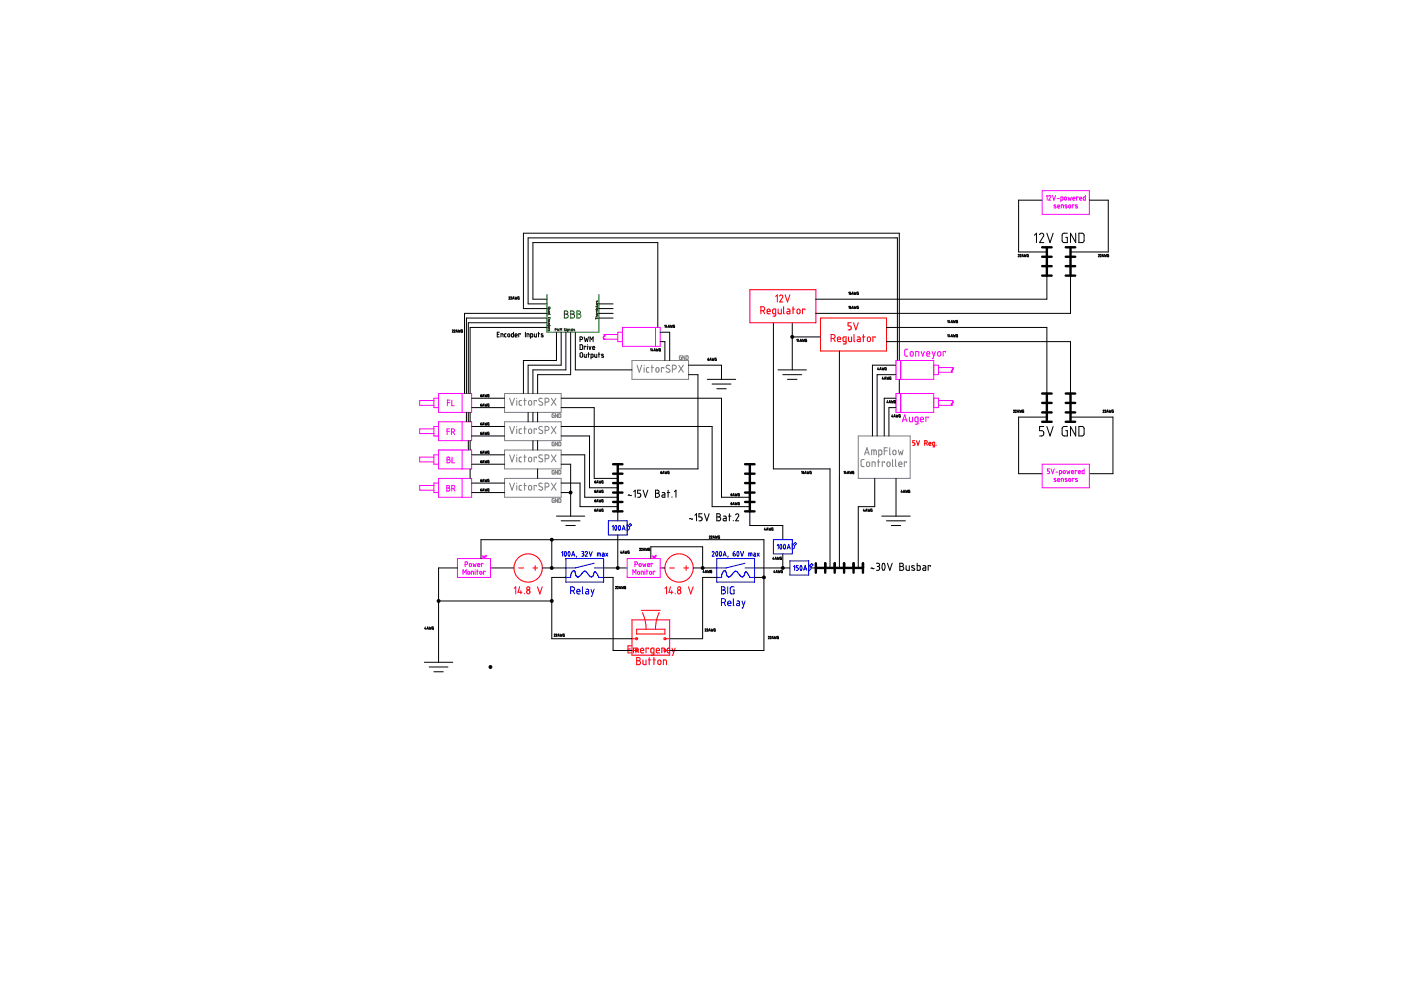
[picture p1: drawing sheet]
<svg xmlns="http://www.w3.org/2000/svg" width="297mm" height="210mm" viewBox="0 0 297 210" stroke-linecap="round" stroke-linejoin="round" font-family="sans-serif">
<g fill="#000">
<circle cx="168" cy="71.4" r=".3"/>
<circle cx="117" cy="114.4" r=".3"/>
<circle cx="121" cy="104.4" r=".3"/>
<circle cx="93" cy="127.4" r=".3"/>
<circle cx="117" cy="127.4" r=".3"/>
<circle cx="117" cy="120.4" r=".3"/>
<circle cx="131" cy="120.4" r=".3"/>
<circle cx="149" cy="120.4" r=".3"/>
<circle cx="162" cy="122.4" r=".3"/>
<circle cx="166" cy="120.4" r=".3"/>
<circle cx="104" cy="141.4" r=".3"/>
</g>
<g fill="none" stroke="#f00" stroke-width=".21">
<path d="M159 61.4h14v7h-14zM161.3 65.9l.7-.2v-.5l-.7-.2v1.5M161.8 65.8l.3 .7M162.6 66h.7v-.1a.33 .33 0 0 0-.3-.4 .33 .33 0 0 0-.4 .4l.2 .6h.5M164.5 66.5l-.7-.1 .1-.8 .6-.1v1.4l-.6 .1M164.5 62.9l.3-.4v1.5M165 65.5v.8l.2 .2h.5v-1M165.3 62.8l.1-.1a.33 .33 0 0 1 .4-.1 .33 .33 0 0 1 .1 .4l-.6 1h.7M166.1 65v1.4l.2 .1M166.5 62.5l.5 1.5 .5-1.5M166.9 65.5h.4l.2 .2v.8h-.5a.24 .24 0 0 1-.2-.2 .24 .24 0 0 1 .2-.3h.5M168 65.5h.5"/>
<path d="M168.1 65v1.5M169.1 65.6a.33 .33 0 0 1 .3 0 .33 .33 0 0 1 .2 .3v.3a.33 .33 0 0 1-.3 .3 .33 .33 0 0 1-.3-.3zM170.6 65.7v-.2h-.5v1M174 67.4h14v7h-14zM176.2 71.8l.7-.1 .2-.3-.1-.3-.3-.2h-.5v1.5M176.7 71.8l.4 .6M177.5 71.9h.7v-.2a.33 .33 0 0 0-.4-.3 .33 .33 0 0 0-.3 .4l.1 .6h.6M179.4 72.4l-.6-.1-.1-.7 .2-.2h.5v1.3l-.2 .2h-.4M179.9 71.4v.9l.2 .1h.5v-1M180.5 68.4h-.7v.7h.4l.3 .2-.2 .6h-.5M181 68.4l.5 1.5 .5-1.5M181.1 70.9v1.4l.1 .1"/>
<path d="M181.8 71.4h.4l.2 .2v.8h-.4a.25 .25 0 0 1-.3-.2 .25 .25 0 0 1 .3-.3h.4M182.9 71.4h.5M183 70.9v1.5M183.9 71.6a.33 .33 0 0 1 .4-.2 .33 .33 0 0 1 .3 .4l-.1 .4a.33 .33 0 0 1-.3 .2 .33 .33 0 0 1-.3-.3zM185.5 71.6v-.2h-.4v1M194 93.4h-.5v.5l.5 .1-.1 .4h-.4M194.3 93.4l.3 1 .4-1M196 94h.3a.28 .28 0 0 0 .3-.3 .28 .28 0 0 0-.3-.3h-.3v1M196.4 94l.2 .4M196.9 94.1h.5a.23 .23 0 0 0-.2-.3 .23 .23 0 0 0-.3 .2l.1 .4h.4M198.2 94.4h-.4v-.6h.4v.8l-.4 .2M198.5 94.4h.1"/>
<path d="M113.5 119.9v1M145.5 119.9v1M109 124.8l.3-.4v1.5M110 120.4h1M110.2 124.4l-.4 1.2h.9M110.4 125.3v.6M111.2 125.8v.1M111.7 125.3v-.1a.33 .33 0 0 1 .4-.1 .33 .33 0 0 1 .2 .3v.3a.33 .33 0 0 1-.4 .2 .33 .33 0 0 1-.2-.3zM113 120.4h1M114 124.4l.5 1.5 .5-1.5M133.1 137.6h.5M133.8 136.9h-.7v1.5h.7"/>
<path d="M134 135.4h1M134 137.9h1M134 131.4h8v7.5h-8zM134.3 138.4v-1l.9 .1 .1 .9M134.8 137.4v1M135 139.4h.4a.33 .33 0 0 1 .3 .4 .33 .33 0 0 1-.3 .3l.3 .1 .1 .4-.3 .3h-.5zM135 133.4h6v1h-6zM135.8 137.9h.7l-.1-.3a.35 .35 0 0 0-.3-.2 .35 .35 0 0 0-.3 .4l.1 .6h.6M136 129.4h4M136.2 129.9l.6 1.8 .2 1.7M136.3 139.9v.8l.2 .2h.5v-1M137.5 137.6v-.2h-.5v1"/>
<path d="M137.5 139.9h.5M137.6 139.4v1.5M138.5 139.9h.5M138.6 138.4l-.6-.1 .1-.8 .5-.1v1.3l-.2 .2M138.6 139.4v1.5M139.1 137.9h.7l-.1-.3a.32 .32 0 0 0-.3-.2 .32 .32 0 0 0-.3 .4l.1 .5 .6 .1M139.7 129.9l-.5 1.6-.2 1.9M140.3 138.4v-1l.6 .1 .1 .9M141 135.4h1M141 137.9h1M141 124.8l.3-.4v1.5M142 137.4h-.4l-.1 .2v.7l.5 .1"/>
<path d="M142 120.4h1M142.2 124.4l-.4 1.2h.9M142.4 125.3v.6M142.5 137.4l.3 1M143.2 137.4l-.6 1.5h-.1M143.2 125.8v.1M145 120.4h1M146 124.4l.5 1.5 .5-1.5M135 140.1h.4M139.5 140.1a.34 .34 0 0 1 .4-.2 .34 .34 0 0 1 .2 .4v.3a.34 .34 0 0 1-.3 .3 .34 .34 0 0 1-.3-.3zM140.7 140.9v-1l.6 .2v.8"/>
<circle cx="112" cy="120.4" r="3"/>
<circle cx="112" cy="124.8" r=".34"/>
<circle cx="135" cy="135.4" r=".22"/>
<circle cx="135" cy="137.9" r=".22"/>
<circle cx="141" cy="137.9" r=".22"/>
<circle cx="141" cy="135.4" r=".22"/>
<circle cx="143.9" cy="125.5" r=".39"/>
<circle cx="144" cy="120.4" r="3"/>
<circle cx="144" cy="124.8" r=".33"/>
</g>
<g fill="none" stroke="#000" stroke-width=".21">
<path d="M215.9 54l.2 .1-.2 .3h.2M215.9 54h.1M216.3 54h.2l-.2 .4h.2M216.3 54h.1M216.7 54.4l.1-.5 .2 .5M216.7 54.3h.2M217.2 53.9l.1 .5 .1-.3 .1 .3 .1-.5M218 53.9l-.2 .1 .1 .4h.1v-.2M219.3 49.9l.5-.5v2M220.4 49.8l.2-.3 .4-.1 .3 .4-.9 1.6h.9M221 42.4h-5v11h6M222 58.4v5h-49"/>
<path d="M222 49.4l.6 2 .7-2M226.3 49.4h-.8l-.3 .4v1.3l.3 .3h.8v-1.1h-.3M227 58.4v8h-54M228.1 49.4v2l-1.1-2v2M228.7 49.4l.9 .1 .2 .2v1.4l-.2 .3h-.9zM231 42.4h4v11h-8M232.9 54h.2l-.2 .4h.2M233.3 54h.2l-.2 .4h.2M233.3 54h.1M233.7 54.4l.1-.5 .2 .5M233.7 54.3h.2M234.2 53.9l.1 .5 .1-.3 .1 .3 .1-.5"/>
<path d="M235.1 53.9l-.3 .1 .1 .4h.2l-.1-.2M95.9 70h.2l-.2 .4h.2M95.9 70h.1M96.3 70l.2 .1-.2 .3h.2M96.3 70h.1M96.7 70.4l.1-.5 .2 .5M96.7 70.3h.3M97.2 69.9l.1 .5 .1-.3 .1 .3 .1-.5M98.1 69.9l-.3 .1 .1 .4h.2l-.1-.3M105.4 70.9h.4M105.9 70.4h-.5v1h.5M106.2 71.4v-.6h.4l.1 .6"/>
<path d="M107.3 70.8l-.3 .1v.5h.3M107.7 70.8h.3l.1 .4a.22 .22 0 0 1-.2 .2 .22 .22 0 0 1-.2-.2zM107.9 63h.2l-.2 .4h.2M108.3 63h.2l-.2 .4h.2M108.7 63.4l.1-.5 .2 .5M108.7 63.3h.3M108.9 70.4v1h-.4v-.6h.4M109.2 62.9l.1 .5 .1-.3 .1 .3 .1-.5M109.2 71.1h.4a.23 .23 0 0 0-.1-.3 .23 .23 0 0 0-.3 .2l.1 .4h.3M110.1 62.9l-.3 .1 .1 .4h.2l-.1-.2M110.3 70.9v-.1h-.3v.6M111.4 70.4v1"/>
<path d="M111.7 71.4v-.6h.5v.6M112.5 71.4h.4v-.6h-.4v1M113.3 70.8v.5l.2 .1h.2v-.6M114.1 70.8h.3M114.2 70.4v1M115.1 70.8l-.4 .1 .4 .3a.22 .22 0 0 1-.1 .3 .22 .22 0 0 1-.3-.1M116 65.4h-5v-16h79.7v27M116 64.4h-4v-14h78.3v26M116 63.4h-3v-12h26.5v18M116 69.4h-16.3v14M116 68.4h-16.7v15M116 67.4h-17.1v16"/>
<path d="M116 66.4h-17.5v17M118 70.4v6h-7v7M119 70.4v7h-7v6M120 70.4v8h-7v5M121 70.4v9h-7v4M122 70.4v8h12M123 72h.3a.28 .28 0 0 0 .2-.3 .28 .28 0 0 0-.2-.3h-.3v1M123 73.1l.5 .1v.7l-.1 .2h-.4zM123 74.9a.27 .27 0 0 1 .3-.1 .27 .27 0 0 1 .2 .2v.5a.28 .28 0 0 1-.2 .3 .28 .28 0 0 1-.3-.3zM123.9 75.1l.1 .7h.3v-.7M123.9 71.4l.2 1 .2-.6 .2 .6 .3-1M124.2 73.5l-.3-.1v.7"/>
<path d="M124.5 73.1v.1M124.5 73.4v.7M124.7 75.1h.3M124.8 74.8v1M124.9 73.4l.2 .7 .2-.7M125.1 72.4v-1l.3 .6 .4-.6v1M125.3 75.8l.4-.1v-.6h-.4v1M125.6 73.8h.5a.23 .23 0 0 0-.2-.4 .23 .23 0 0 0-.3 .3l.1 .3 .4 .1M126.1 75.1l.1 .7h.3v-.7M126.9 75.1h.3M127 66.4h3M127 67.4h3"/>
<path d="M127 65.4h3M127 64.4h3M127 74.8v1M127.9 75.2l-.3-.1-.1 .1 .4 .3a.22 .22 0 0 1-.1 .3 .22 .22 0 0 1-.3-.1M137.9 74l.1-.1v.5M138.3 73.9l-.1 .4h.3M138.4 74.2v.2M138.6 74.4l.2-.5 .2 .5M138.7 74.3h.2M139.1 73.9l.2 .5 .1-.3 .1 .3 .1-.5M140 72.4h1v4M140 70.4h2v6"/>
<path d="M140 73.9l-.2 .1v.4h.2v-.3M140.9 69l.1-.1v.5M141.3 68.9l-.1 .4h.3M141.4 69.2v.2M141.6 69.4l.2-.5 .2 .5M141.7 69.3h.2M142.1 68.9l.2 .5 .1-.3 .1 .3 .1-.5M143 68.9l-.3 .1 .1 .4h.2v-.2M146 79.4h2v20h-17M146 77.4h7v3M150.1 76.2h.2l-.1 .2zM150.3 75.9l-.2 .3"/>
<path d="M150.5 76.4l.1-.5 .2 .5M150.5 76.3h.3M151 75.9l.1 .5 .1-.3 .1 .3 .1-.5M151.9 75.9l-.3 .1 .1 .4h.2l-.1-.2M164 68.4v31h12v21M165 78.4h6M166 79.4h4M168 71.4h6M168 68.4v10M168.9 72.1l.1-.2v.5M169.3 71.9l-.1 .4h.3M169.4 72.2v.2"/>
<path d="M169.6 72.4l.2-.5 .2 .5M169.7 72.3h.2M170.1 71.9l.1 .5 .2-.3 .1 .3 .1-.5M171 71.9l-.2 .1v.4h.2l-.1-.2M178 74.4v46M179.9 62l.2-.1v.5M179.9 65l.2-.1v.5M180.2 62.1l.2 .1v.2h-.1zM180.2 65.2h.2v.2h-.1zM180.4 61.9l-.2 .2M180.4 64.9l-.2 .3M180.6 62.4l.2-.5 .1 .5"/>
<path d="M180.6 65.4l.2-.5 .1 .5M180.7 62.3h.2M180.7 65.3h.2M181.1 61.9l.1 .5 .1-.3 .1 .3 .1-.5M181.1 64.9l.1 .5 .1-.3 .1 .3 .1-.5M182 61.9l-.3 .1 .1 .4h.2l-.1-.3M182 64.9l-.3 .1 .1 .4h.2l-.1-.2M186.2 77.9l-.1 .4h.2M186.2 78.2v.2M186.5 78.4l.2-.5 .1 .5M186.5 78.3h.3M187 77.9l.1 .5 .1-.3 .1 .3 .2-.5"/>
<path d="M187.2 79.9l-.2 .4h.3M187.9 77.9l-.3 .1 .1 .4h.2l-.1-.3M188 69.4h34v14M188 72.4h39v11M188 79.9l.1 .5 .1-.3 .1 .3 .1-.5M188.9 79.9l-.3 .1v.4h.3l-.1-.2M190 79.4h-4v13M190 77.4h-5v15M200.9 68.1l.1-.2v.5M200.9 71l.1-.1v.5M201.3 67.9l-.1 .4h.3M201.3 70.9l-.1 .4h.3"/>
<path d="M201.4 68.2v.2M201.4 71.2v.2M201.6 68.4l.2-.5 .2 .5M201.6 71.4l.2-.5 .2 .5M201.7 68.3h.2M201.7 71.3h.2M202.1 67.9l.1 .5 .2-.3 .1 .3 .1-.5M202.1 70.9l.1 .5 .2-.3 .1 .3 .1-.5M203 67.9l-.2 .1v.4h.2l-.1-.2M203 70.9l-.2 .1v.4h.2l-.1-.2M98.9 87.4v2M99.3 87.4v2"/>
<path d="M99.3 93.4v2M99.7 87.4v2M99.7 93.4v2M99.7 99.4v2M100 86.4h7M100 84.4h7M100 98.4h7M100 96.4h7M100 92.4h7M100 90.4h7M101.9 83.9h.2v.2h-.2zM101.9 85.9h.2v.2h-.2z"/>
<path d="M101.9 89.9h.2v.2h-.2zM101.9 91.8l.2 .1v.2h-.2zM101.9 95.8l.2 .2M101.9 95.8v.3l.2-.1M101.9 97.9h.2v.2h-.2zM102.1 83.6l-.2 .3M102.1 85.6l-.2 .3M102.1 89.6l-.2 .3M102.1 91.6l-.2 .2M102.1 95.6l-.2 .2M102.1 97.6l-.2 .3M102.1 96h.1"/>
<path d="M102.3 84.1l.1-.5 .2 .5M102.3 86.1l.1-.5 .2 .5M102.3 90.1l.1-.5 .2 .5M102.3 92.1l.1-.5 .2 .5M102.3 96.1l.1-.5 .2 .5M102.3 98.1l.1-.5 .2 .5M102.3 84h.3M102.3 86h.3M102.3 90h.3M102.3 92h.3M102.3 96h.3M102.3 98h.3"/>
<path d="M102.8 83.6l.1 .5 .1-.3 .1 .3 .1-.5M102.8 85.6l.1 .5 .1-.3 .1 .3 .1-.5M102.8 89.6l.1 .5 .1-.3 .1 .3 .1-.5M102.8 91.6l.1 .5 .1-.3 .1 .3 .1-.5M102.8 95.6l.1 .5 .1-.3 .1 .3 .1-.5M102.8 97.6l.1 .5 .1-.3 .1 .3 .1-.5M103.7 83.6l-.3 .1 .1 .4h.2l-.1-.2M103.7 85.6l-.3 .1 .1 .4h.2l-.1-.2M103.7 89.6l-.3 .1 .1 .4h.2l-.1-.2M103.7 91.6l-.3 .1 .1 .4h.2l-.1-.3M103.7 95.6l-.3 .1v.4h.3l-.1-.3M103.7 97.6l-.3 .1 .1 .4h.2l-.1-.2"/>
<path d="M112 87.4v2M113 87.4v2M113 93.4v2M114 87.4v2M114 93.4v2M114 99.4v2M119 86.4h7v15h5M119 84.4h34v21h6M119 90.4h32v17h8M119 96.4h5v9h7M119 98.4h2v11M119 92.4h6v11h6"/>
<path d="M140.3 99.9l-.2 .2M141 99.9l.1 .5 .1-.3 .1 .3 .1-.5M141.9 99.9l-.3 .1 .1 .4h.2l-.1-.3M150 80.4h6M151 81.4h4M152 82.4h2M167 80.4h2M170.4 99.9l-.2 .2M171.1 99.9l.1 .5 .1-.3 .1 .3 .2-.5M172 99.9l-.3 .1 .1 .4h.2l-.1-.3M179.3 99.9l-.1 .4h.3M180.1 99.9l.2 .5 .1-.3 .1 .3 .1-.5"/>
<path d="M181 99.9l-.3 .1 .1 .4h.2l-.1-.3M187.2 80.2v.2M187.5 80.4l.2-.5 .1 .5M187.5 80.3h.3M188.2 84.9l-.2 .4h.3M188.3 85.2v.2M188.5 85.4l.2-.5 .1 .5M188.6 85.3h.2M189 84.9l.1 .5 .1-.3 .1 .3 .1-.5M189.2 87.9l-.1 .4h.2M189.3 88.2v.2M189.5 88.4l.2-.5 .1 .5"/>
<path d="M189.5 88.3h.3M189.9 84.9l-.3 .1 .1 .4h.2l-.1-.2M190 86.4h-1.5v6M190 84.4h-2.5v8M190 87.9l.1 .5 .1-.3 .1 .3 .1-.5M190.7 80.4v3M190.9 87.9l-.3 .1 .1 .4h.2l-.1-.2M214.9 87h.2l-.2 .4h.2M215.3 87h.2l-.2 .4h.2M215.7 87.4l.1-.5 .2 .5M215.7 87.3h.2M216.2 86.9l.1 .5 .1-.3 .1 .3 .1-.5"/>
<path d="M217 86.9l-.2 .1v.4h.2v-.3M221.3 90.4h-.9v.9h.6l.3 .4-.1 .6-.8 .1M222 90.4l.6 2 .7-2M222 88.4h-6v12h5M226.3 90.4h-.8l-.3 .4v1.3l.3 .3h.8v-1.1h-.3M227 88.4h9v12h-5M228.1 90.4v2l-1.1-2v2M228.7 90.4h.9l.2 .3v1.4l-.3 .3h-.8zM233.9 87h.2l-.2 .4h.2M234.3 87h.2l-.2 .4h.2M234.7 87.4l.1-.5 .2 .5M234.7 87.3h.2"/>
<path d="M235.2 86.9l.1 .5 .1-.3 .1 .3 .1-.5M236.1 86.9l-.3 .1v.4h.3l-.1-.3M100 104.4h7M100 102.4h7M101.9 101.9h.2v.2h-.2zM101.9 103.8l.2 .2M101.9 103.8v.3l.2-.1M102 118.4v-4h60v23.5h-20M102.1 101.6l-.2 .3M102.1 103.6l-.2 .2M102.1 104h.1M102.3 102.1l.1-.5 .2 .5"/>
<path d="M102.3 104.1l.1-.5 .2 .5M102.3 102h.3M102.3 104h.3M102.8 101.6l.1 .5 .1-.3 .1 .3 .1-.5M102.8 103.6l.1 .5 .1-.3 .1 .3 .1-.5M103.7 101.6l-.3 .1v.4h.3l-.1-.2M103.7 103.6l-.3 .1v.4h.3l-.1-.3M117 114.4v6M118 109.4h6M119 110.4h4M119 102.4h4v5h8M119 104.4h2"/>
<path d="M120 111.4h2M126.1 108.1l.2 .2M126.1 108.1v.3l.2-.1M126.1 106.2h.2v.2h-.2zM126.1 104.1l.2 .1v.2h-.2zM126.1 102.2h.2v.2h-.2zM126.3 107.9l-.2 .2M126.3 105.9l-.2 .3M126.3 103.9l-.2 .2M126.3 101.9l-.2 .3M126.3 108.3h.1M126.5 108.4l.1-.5 .2 .5"/>
<path d="M126.5 106.4l.1-.5 .2 .5M126.5 104.4l.1-.5 .2 .5M126.5 102.4l.1-.5 .2 .5M126.5 108.3h.3M126.5 104.3h.3M126.5 106.3h.3M126.5 102.3h.3M127 107.9l.1 .5 .1-.3 .1 .3 .1-.5M127 105.9l.1 .5 .1-.3 .1 .3 .1-.5M127 103.9l.1 .5 .1-.3 .1 .3 .1-.5M127 101.9l.1 .5 .1-.3 .1 .3 .1-.5M127.9 107.9l-.3 .1v.4h.3l-.1-.3"/>
<path d="M127.9 105.9l-.3 .1 .1 .4h.2l-.1-.2M127.9 103.9l-.3 .1v.4h.3l-.1-.3M127.9 101.9l-.3 .1 .1 .4h.2l-.1-.2M131 108.4v2M131 113.4v7M131.7 116.8l-.1 .4h.2M131.8 117.1v.2M132 117.3l.2-.5 .1 .5M132.1 117.2h.2M132.5 116.8l.1 .5 .1-.3 .1 .3 .1-.5M133.2 105h.7M133.4 116.8l-.3 .1v.4h.3l-.1-.2"/>
<path d="M134.3 104.3l.4-.4v1.5M135.6 116.3h.2l-.2 .4h.2M135.8 103.9h-.6v.7h.4l.2 .2-.1 .6h-.5M136 116.3h.2l-.2 .4h.2M136.4 103.9l.4 1.5 .6-1.5M136.4 116.7l.1-.5 .2 .5M136.4 116.6h.3M136.9 116.2l.1 .5 .1-.3 .1 .3 .1-.5M137.8 116.2l-.3 .1 .1 .4h.2l-.1-.3M138 118.4v-2.5h11v4.5M139 103.9h.4a.33 .33 0 0 1 .3 .4 .33 .33 0 0 1-.3 .3l.4 .2v.4l-.4 .2h-.4zM139 104.6h.4"/>
<path d="M140.1 100.1l.2 .2M140.1 100.1v.3l.2-.1M140.3 100.3h.1M140.4 104.4h.4l.2 .2v.8h-.4a.25 .25 0 0 1-.3-.2 .25 .25 0 0 1 .3-.3h.4M140.5 100.4l.2-.5 .1 .5M140.5 100.3h.3M141.5 104.4h.5M141.6 103.9v1.5M142.5 105.3v.1M143 104.3l.3-.4v1.5M146.2 110h.7M147.3 109.3l.4-.4v1.5"/>
<path d="M148.8 108.9h-.6v.7h.4l.2 .2-.1 .6h-.5M149.4 108.9l.5 1.5 .4-1.5M150.4 113.7h.2l-.2 .4h.2M150.8 113.7h.2l-.2 .4h.2M150.8 113.7h.1M151.2 114.1l.1-.5 .2 .5M151.2 114h.2M151.7 113.6l.1 .5 .1-.3 .1 .3 .1-.5M152 108.9h.4a.34 .34 0 0 1 .3 .4 .34 .34 0 0 1-.3 .3l.4 .3-.1 .3-.2 .2h-.5zM152 109.6h.4M152.6 113.6l-.3 .1 .1 .4h.2l-.1-.2M153.4 109.4h.4l.2 .2v.8h-.4a.25 .25 0 0 1-.3-.2 .25 .25 0 0 1 .3-.3h.4"/>
<path d="M154.5 109.4h.5M154.6 108.9v1.5M155 104.8l.2 .1v.2h-.2zM155 106.7l.2 .1v.2h-.2zM155.2 104.6l-.2 .2M155.2 106.5l-.2 .2M155.4 105.1l.1-.5 .2 .5M155.4 107l.1-.5 .2 .5M155.4 105h.3M155.4 106.9h.3M155.5 110.3v.1M155.9 104.6l.1 .5 .1-.3 .1 .3 .1-.5"/>
<path d="M155.9 106.5l.1 .5 .1-.3 .1 .3 .1-.5M156 109.2a.33 .33 0 0 1 .4-.2 .33 .33 0 0 1 .2 .4l-.6 1h.6M156.8 104.6l-.3 .1 .1 .4h.2l-.1-.3M156.8 106.5l-.3 .1v.4h.3l-.1-.3M159 108.4v3h7v3M162.2 111.9l-.1 .4h.2M162.2 112.2v.2M162.5 112.4l.2-.5 .1 .5M162.5 112.3h.3M163 111.9l.1 .5 .1-.3 .1 .3 .1-.5M163.9 111.9l-.3 .1v.4h.3l-.1-.3M164 118.1l-.1 .4h.2"/>
<path d="M164 118.4v.2M164.3 118.6l.2-.5 .1 .5M164.3 118.5h.3M164.8 118.1l.1 .5 .1-.3 .1 .3 .1-.5M165.7 118.1l-.3 .1v.4h.3l-.1-.3M166 117.4v3M169.9 100l.2-.1v.5M170.2 100.1l.3 .2M170.2 100.1v.3l.3-.1M170.5 100.3h.1M170.6 100.4l.2-.5 .1 .5M170.7 100.3h.2"/>
<path d="M178.9 100l.1-.1v.5M179.4 100.2v.2M179.6 100.4l.2-.5 .2 .5M179.7 100.3h.2M183.2 107.9l-.2 .4h.3M183.2 108.2v.2M183.5 108.4l.2-.5 .1 .5M183.5 108.3h.3M184 107.9l.1 .5 .1-.3 .1 .3 .1-.5M184.9 107.9h-.3v.5h.3l-.1-.3M185.5 101.4v6h-3.5v13M185.8 119.4h.4a.34 .34 0 0 1 .3 .4 .34 .34 0 0 1-.3 .3"/>
<path d="M187 109.4h6M187.2 119.5a.46 .46 0 0 1 .5 .6l-.1 .4a.33 .33 0 0 1-.4 .4 .33 .33 0 0 1-.2-.5zM188 110.4h4M188.2 119.4l.5 1.5 .5-1.5M189 111.4h2M190 101.4v8M190.8 119.4h.4a.34 .34 0 0 1 .3 .4 .34 .34 0 0 1-.3 .3l.4 .2v.4l-.3 .2h-.5zM191.2 103.9l-.1 .4h.2M191.2 104.2v.2M191.5 104.4l.2-.5 .1 .5M191.5 104.3h.3M192 103.9l.1 .5 .1-.3 .1 .3 .1-.5"/>
<path d="M192.1 119.9v.8l.2 .2h.5v-1M192.9 103.9l-.3 .1v.4h.3l-.1-.3M194.5 119.4v1.5h.5l.1-.8-.6-.2M195.7 119.9l.5 .1 .1 .1v.8h-.4a.25 .25 0 0 1-.3-.2 .25 .25 0 0 1 .3-.3h.4M90.2 132.9l-.1 .4h.2M90.3 133.2v.2M90.5 133.4l.2-.5 .1 .5M90.6 133.3h.2M91 132.9l.1 .5 .1-.3 .2 .3 .1-.5M91.9 132.9h-.2v.5h.2l-.1-.3M93 127.4h24M97 120.4h-4v20"/>
<path d="M104 120.4h5M115 120.4h5M117.5 134.5h.2l-.2 .4h.2M117.9 134.5l.2-.1-.2 .5h.2M118.3 134.9l.1-.5 .2 .5M118.3 134.8h.3M118.8 134.4l.1 .5 .1-.3 .1 .3 .1-.5M119.7 134.4l-.3 .1v.4h.3l-.1-.3M120 122.4h-3v13h17M128 120.4h5M128 122.4h2v15.5h4M130.5 124.4l.2 .1-.2 .3h.2"/>
<path d="M130.9 124.4h.2l-.2 .4h.2M131.3 124.8l.1-.5 .2 .5M131.3 124.7h.3M131.8 124.3l.1 .5 .1-.3 .1 .3 .1-.5M132.7 124.3l-.3 .1v.4h.3l-.1-.3M140 120.4h1M147 120.4h5M149.2 120.9l-.1 .4h.2M149.2 121.2v.2M149.5 133.4h.2l-.2 .4h.2M149.5 121.4l.2-.5 .1 .5M149.5 121.3h.3"/>
<path d="M149.9 133.4h.2l-.2 .4h.2M150 120.9l.1 .5 .1-.3 .1 .3 .2-.5M150.3 133.8l.1-.5 .2 .5M150.3 133.7h.3M150.8 133.3l.1 .5 .1-.3 .1 .3 .1-.5M150.9 120.9l-.3 .1 .1 .4h.2l-.1-.3M151.7 133.3h-.3v.5h.3l-.1-.3M152 122.4h-3v13h-7M160 120.4h7.5M160 122.4h2M162.9 135h.2l-.2 .4h.2M162.9 135h.1"/>
<path d="M163.3 135h.2l-.2 .4h.2M163.7 135.4l.1-.5 .2 .5M163.7 135.3h.3M164.2 134.9l.1 .5 .1-.3 .1 .3 .1-.5M164.2 120.9l-.1 .4h.2M164.3 121.2v.2M164.5 121.4l.2-.5 .1 .5M164.5 121.3h.3M165 120.9l.1 .5 .1-.3 .1 .3 .1-.5M165.1 134.9l-.3 .1v.4h.3l-.1-.3M165.9 120.9l-.3 .1 .1 .4h.2l-.1-.3M172 120.4h1"/>
<path d="M184.7 120.5h.6M186 120.1h.2M186.2 120.1l.2 .1 .1 .5-.2 .2h-.5M190.8 120.1h.4M193.9 120h-.2a.24 .24 0 0 0-.3 0 .24 .24 0 0 0 0 .3l.4 .2a.28 .28 0 0 1 0 .4 .28 .28 0 0 1-.4 0l-.1-.1M197.3 120.1v-.2h-.5v1M90 140.4h6M91 141.4h4M92 142.4h2"/>
<circle cx="168" cy="71.4" r=".3"/>
<circle cx="117" cy="114.4" r=".3"/>
<circle cx="121" cy="104.4" r=".3"/>
<circle cx="93" cy="127.4" r=".3"/>
<circle cx="117" cy="127.4" r=".3"/>
<circle cx="117" cy="120.4" r=".3"/>
<circle cx="131" cy="120.4" r=".3"/>
<circle cx="149" cy="120.4" r=".3"/>
<circle cx="162" cy="122.4" r=".29"/>
<circle cx="166" cy="120.4" r=".3"/>
<circle cx="104" cy="141.4" r=".3"/>
</g>
<g fill="none" stroke="#00f" stroke-width=".21">
<path d="M119.1 117.2l.2-.3v1M119.8 117h.2l.1 .5a.27 .27 0 0 1-.1 .4 .27 .27 0 0 1-.3-.1 .27 .27 0 0 1 0-.3zM120 118.4h8v5h-8zM120.5 117h.3l.1 .5a.27 .27 0 0 1-.3 .4 .27 .27 0 0 1-.2-.4zM121.2 117.9l.3-1 .4 1M121.3 117.6h.5M122.3 117.9l-.1 .3M123.3 116.9h.3a.22 .22 0 0 1 .2 .2 .22 .22 0 0 1-.2 .3M123.4 117.4h.2M123.6 117.4l.2 .4-.5 .1M124.1 117.1a.22 .22 0 0 1 .3-.2 .22 .22 0 0 1 .1 .4l-.4 .6h.5M124.9 116.9l.3 1 .4-1"/>
<path d="M126 119.4l-4 1h-2M126.6 117.9v-.6h.7v.6M127 117.3v.6M127.7 117.3h.4v.6h-.4v-.3h.4M128.4 117.3l.5 .6M128.9 117.3l-.5 .6M129 110.4h4v3h-4zM129.8 111.7l.2-.3v1M130.5 111.4l.2 .1 .1 .5a.27 .27 0 0 1-.1 .4 .27 .27 0 0 1-.4-.1 .27 .27 0 0 1 0-.3zM131.3 111.4l.2 .1 .1 .5a.26 .26 0 0 1-.3 .4 .26 .26 0 0 1-.2-.4zM131.9 112.4l.3-1 .4 1M132 112.1h.5"/>
<path d="M133 111.4l.3 .1 .2 .3-.2 .5-.3 .1M133.2 111.5l.4-.5 .3 .3-.5 .4M151 117.1a.22 .22 0 0 1 .3-.2 .22 .22 0 0 1 .1 .4l-.4 .6h.4M151.9 117h.2l.1 .5a.27 .27 0 0 1-.3 .4 .27 .27 0 0 1-.2-.4zM152 118.4h8v5h-8zM152.6 117a.44 .44 0 0 1 .3 .7 .23 .23 0 0 1-.3 .2 .23 .23 0 0 1-.1-.4zM153.3 117.9l.3-1 .4 1M153.4 117.6h.5M154.4 117.9l-.1 .3M155.4 117.4h.4l.1 .3a.22 .22 0 0 1-.2 .2 .22 .22 0 0 1-.3-.2zM155.8 116.9l-.4 .5M156.3 117h.3l.1 .5a.27 .27 0 0 1-.3 .4 .27 .27 0 0 1-.2-.4z"/>
<path d="M157 116.9l.3 1 .4-1M158 119.4l-4 1h-2M158.7 117.9v-.6h.6l.1 .6M159.1 117.3v.6M159.8 117.3h.3l.1 .6h-.4v-.3h.4M160.5 117.3l.5 .6M161 117.3l-.5 .6M164 114.4h4v3h-4zM164.8 115.7l.2-.3v1M165.5 115.4l.2 .1 .1 .6a.26 .26 0 0 1-.3 .3 .26 .26 0 0 1-.2-.4zM166.2 115.4l.3 .1v.5a.27 .27 0 0 1 0 .4 .27 .27 0 0 1-.4-.1 .27 .27 0 0 1 0-.3zM166.9 116.4l.3-1 .4 1"/>
<path d="M167 116.1h.4M167.5 118.9h4v3h-4zM168 115.4l.3 .1 .2 .3-.1 .4-.4 .2M168.1 115.5l.5-.5 .3 .3-.5 .4M169.3 119.9h-.5v.5h.3a.31 .31 0 0 1 .2 .2 .31 .31 0 0 1-.2 .3h-.3M169.7 120h.2l.2 .5a.27 .27 0 0 1-.3 .4 .27 .27 0 0 1-.2-.4zM171.5 119.9l.3 .2 .2 .3-.1 .4-.4 .1M171.7 120l.4-.5 .3 .3-.5 .4M120 122.4h1a1.04 1.04 0 0 1 .8-1.4l.2 .6a.6 .6 0 0 0 .4 .7 .6 .6 0 0 0 .8-.4l.1-.3a.64 .64 0 0 1 .6-.5 .64 .64 0 0 1 .7 .5l.1 .1a.79 .79 0 0 0 .9 .6l.5-1.1 .9 1.2h1M121 125.3l.6-.1 .2-.3v-.3l-.3-.2h-.5v1.5M121.5 125.2l.3 .7M122.3 125.4h.7v-.1a.33 .33 0 0 0-.3-.4 .33 .33 0 0 0-.4 .4l.1 .5 .6 .1"/>
<path d="M123.5 124.4v1.4l.2 .1M124.2 124.9h.4l.2 .2v.8h-.4a.24 .24 0 0 1-.3-.2 .24 .24 0 0 1 .3-.3h.4M125.3 124.9l.3 1M126 120.4h2M126 124.9l-.5 1.5h-.2M152 122.4h1a1.06 1.06 0 0 1 .8-1.4l.5 1.3 .5-.1 .5-.6a.63 .63 0 0 1 .6-.5 .63 .63 0 0 1 .7 .5l.3 .4a.46 .46 0 0 0 .5 .3 .46 .46 0 0 0 .4-.4l.3-.7 .9 1.2h1M153 124.4h.4a.34 .34 0 0 1 .3 .4 .34 .34 0 0 1-.3 .3l.4 .2v.4l-.3 .2h-.5zM153 127.8l.7-.2 .1-.3-.1-.3-.7-.1v1.5M153 125.1h.4M153.5 127.7l.3 .7M154.3 127.9h.7v-.1a.34 .34 0 0 0-.4-.4 .34 .34 0 0 0-.3 .4l.1 .6h.6M154.3 124.4v1.5"/>
<path d="M155.5 126.9v1.3l.1 .2M155.6 124.4h-.6l-.2 .3v1l.2 .2h.6v-.8h-.2M156.2 127.4h.4l.2 .2v.8h-.4a.24 .24 0 0 1-.3-.2 .24 .24 0 0 1 .3-.3h.4M157.3 127.4l.3 1M158 120.4h2M158 127.4l-.5 1.5h-.2M168.3 120.1l.2-.2v1M170.4 120.9l.3-1 .3 1M170.5 120.6h.5"/>
</g>
<g fill="none" stroke="#000" stroke-width=".51">
<path d="M221 56.4h2M221 54.4h2M221 52.4h2M221 58.4h2M222 52.4v6M226 56.4h2M226 54.4h2M226 52.4h2M226 58.4h2M227 52.4v6M130 98.4h2M131 98.4v10"/>
<path d="M158 98.4h2M159 98.4v10M221 87.4h2M221 85.4h2M221 83.4h2M221 89.4h2M222 83.4v6M226 87.4h2M226 85.4h2M226 83.4h2M226 89.4h2M227 83.4v6"/>
<path d="M130 108.4h2M130 106.4h2M130 104.4h2M130 102.4h2M130 100.4h2M158 108.4h2M158 106.4h2M158 104.4h2M158 102.4h2M158 100.4h2M173 119.4v2M175 119.4v2"/>
<path d="M177 119.4v2M179 119.4v2M181 119.4v2M183 119.4v2M173 120.4h10"/>
</g>
<g fill="none" stroke="#808080" stroke-width=".21">
<path d="M134 76.4h12v4h-12zM135.1 77.4l.5 1.5 .5-1.5M136.6 77.4v.1M136.6 77.9v1M137.6 77.9h-.4l-.1 .3v.6l.5 .1M138.1 77.9h.5M138.2 77.4v1.5M139.1 78a.32 .32 0 0 1 .4-.1 .32 .32 0 0 1 .2 .4v.4a.33 .33 0 0 1-.4 .2 .33 .33 0 0 1-.2-.3zM140.7 78.1v-.2h-.5v1M142 77.5l-.6-.1a.33 .33 0 0 0-.2 .3 .33 .33 0 0 0 .2 .4l.5 .2a.42 .42 0 0 1-.1 .6 .42 .42 0 0 1-.6-.1M142.6 78.3l.7-.1 .1-.2-.1-.5-.7-.1v1.5M143.9 77.4l1 1.5"/>
<path d="M144.5 75.4l-.5 .2 .1 .6h.4v-.4h-.1M144.9 77.4l-1 1.5M145.2 75.4v.8l-.4-.8v.8M145.5 75.4l.4 .2-.1 .6h-.3zM107 95.4h12v4h-12zM107 83.4h12v4h-12zM107 89.4h12v4h-12zM108.1 96.4l.5 1.5 .5-1.5M108.1 90.4l.5 1.5 .5-1.5M108.1 84.4l.5 1.5 .5-1.5M109.6 84.4v.1M109.6 84.9v1"/>
<path d="M109.6 90.4v.1M109.6 90.9v1M109.6 96.4v.1M109.6 96.9v1M110.6 96.9h-.3l-.2 .2v.7l.5 .1M110.6 90.9l-.4 .1-.1 .1v.7l.5 .1M110.6 84.9h-.4l-.1 .2v.7l.5 .1M111.1 96.9h.5M111.1 90.9h.5M111.1 84.9h.5M111.2 84.4v1.5M111.2 90.4v1.5"/>
<path d="M111.2 96.4v1.5M112.1 85.1a.34 .34 0 0 1 .4-.2 .34 .34 0 0 1 .2 .4v.3a.34 .34 0 0 1-.3 .3 .34 .34 0 0 1-.3-.3zM112.1 97l.3-.1 .2 .1 .1 .6a.34 .34 0 0 1-.3 .3 .34 .34 0 0 1-.3-.3zM112.1 91a.35 .35 0 0 1 .4 0 .35 .35 0 0 1 .2 .3v.4a.34 .34 0 0 1-.4 .2 .34 .34 0 0 1-.2-.3zM113.7 97.1v-.2h-.5v1M113.7 85.1v-.2h-.5v1M113.7 91.1v-.2h-.5v1M115 96.5l-.4-.1a.33 .33 0 0 0-.4 .2 .33 .33 0 0 0 .2 .4l.5 .3a.41 .41 0 0 1-.1 .6 .41 .41 0 0 1-.6-.1M115 90.5l-.3-.1a.34 .34 0 0 0-.4 .2 .34 .34 0 0 0 .1 .5l.5 .2a.41 .41 0 0 1-.1 .6 .41 .41 0 0 1-.6-.1M115 84.5l-.4-.1a.34 .34 0 0 0-.4 .3 .34 .34 0 0 0 .2 .4l.5 .2a.41 .41 0 0 1-.1 .6 .41 .41 0 0 1-.6-.1M115.6 97.3l.7-.2 .1-.3-.2-.3-.6-.1v1.5M115.6 91.3l.6-.1 .2-.2-.1-.4-.7-.2v1.5"/>
<path d="M115.6 85.3l.7-.2 .1-.3-.2-.3-.6-.1v1.5M116.9 96.4l1 1.5M116.9 90.4l1 1.5M116.9 84.4l1 1.5M117.5 99.7l-.4 .1v.7h.4v-.4h-.1M117.5 93.7l-.4 .1v.6l.1 .1h.3v-.4h-.1M117.5 87.7l-.4 .1v.7h.4v-.4h-.1M117.9 96.4l-1 1.5M117.9 90.4l-1 1.5M117.9 84.4l-1 1.5M118.2 87.7v.8l-.4-.8v.8M118.2 93.7v.8l-.4-.8v.8"/>
<path d="M118.2 99.7v.8l-.4-.8v.8M118.5 99.7l.4 .2-.1 .6h-.3zM118.5 93.7l.4 .2-.1 .6h-.3zM118.5 87.7l.4 .2-.1 .6h-.3zM182 92.4h11v9h-11zM183.2 97.4h-.4l-.2 .3v1.1l.6 .1M183.3 96.4l.5-1.5 .5 1.5M183.5 96h.7M183.8 98.1l.1-.2 .4 .1 .1 .6a.33 .33 0 0 1-.4 .3 .33 .33 0 0 1-.3-.3zM184.8 96.4v-1l1 .1v.9M184.9 98.9v-1h.5l.1 .2v.8M185.3 95.4v1"/>
<path d="M186.1 97.9h.5M186.2 97.4v1.5M186.3 96.4h.6v-.9l-.6-.1v1.5M187.5 95.6h.6M187.6 98.1v-.2h-.6v1M188.1 98.1l.2-.2 .3 .1 .1 .6a.34 .34 0 0 1-.3 .3 .34 .34 0 0 1-.4-.3zM188.1 94.9h-.6v1.5M188.6 94.9v1.4l.2 .1M189.2 97.4v1.4l.2 .1M189.4 95.6a.34 .34 0 0 1 .3-.2 .34 .34 0 0 1 .3 .4v.3a.34 .34 0 0 1-.4 .3 .34 .34 0 0 1-.3-.3zM189.9 97.4v1.4l.2 .1M190.5 95.4l.2 1 .3-.6 .2 .6 .3-1"/>
<path d="M190.5 98.4h.7l-.1-.4a.34 .34 0 0 0-.4 0 .34 .34 0 0 0-.2 .3l.1 .6h.6M192.2 98.1v-.2h-.5v1M107 101.4h12v4h-12zM108.1 102.4l.5 1.5 .5-1.5M109.6 102.4v.1M109.6 102.9v1M110.6 102.9h-.4l-.1 .2v.7l.5 .1M111.1 102.9h.5M111.2 102.4v1.5M112.1 103a.33 .33 0 0 1 .4-.1 .33 .33 0 0 1 .2 .4v.4a.34 .34 0 0 1-.4 .2 .34 .34 0 0 1-.2-.3zM113.7 103.1v-.2h-.5v1M115 102.5l-.4-.1a.34 .34 0 0 0-.4 .3 .34 .34 0 0 0 .2 .4l.5 .2a.41 .41 0 0 1-.1 .6 .41 .41 0 0 1-.6-.1"/>
<path d="M115.6 103.3l.6-.1 .2-.2-.1-.4-.7-.2v1.5M116.9 102.4l1 1.5M117.5 105.7l-.4 .1v.6l.1 .1h.3v-.4h-.1M117.9 102.4l-1 1.5M118.2 105.7v.8l-.4-.8v.8M118.5 105.7l.4 .2-.1 .6h-.3z"/>
</g>
<g fill="none" stroke="#f0f" stroke-width=".21">
<path d="M221 40.4h10v5h-10zM221.8 41.7l.2-.3v1M222.4 41.6a.22 .22 0 0 1 .2-.2 .22 .22 0 0 1 .2 .4l-.4 .6h.4M223.1 41.4l.4 1 .3-1M223.9 43.5l-.3-.1-.1 .2 .3 .2a.22 .22 0 0 1 0 .3 .22 .22 0 0 1-.3-.1M224.1 42.1h.5M224.2 43.8h.5a.23 .23 0 0 0-.2-.4 .23 .23 0 0 0-.3 .3l.1 .3 .4 .1M224.9 42.4h.3l.2-.1-.1-.5h-.1h-.3v1M225 44.1v-.7l.4 .1 .1 .6M225.7 41.9l.3-.1 .1 .4a.22 .22 0 0 1-.2 .2 .22 .22 0 0 1-.2-.2zM226.2 43.5h-.4l.4 .3a.21 .21 0 0 1-.1 .3 .21 .21 0 0 1-.3-.1M226.5 41.8l.1 .6 .2-.4 .2 .4 .1-.6"/>
<path d="M226.6 43.6l.3-.1 .1 .4a.22 .22 0 0 1-.2 .2 .22 .22 0 0 1-.2-.2zM227.5 42.1h.4a.23 .23 0 0 0-.2-.3 .23 .23 0 0 0-.2 .2v.4h.4M227.7 43.5l-.3-.1v.7M228.4 43.5h-.4l.4 .3a.21 .21 0 0 1-.1 .3 .21 .21 0 0 1-.3-.1M228.6 41.9v-.1h-.4v.6M228.9 42.1h.5a.23 .23 0 0 0-.2-.3 .23 .23 0 0 0-.3 .2l.1 .4h.4M230.1 41.4v1h-.3l-.1-.6h.4M127.9 71.5v.2M127.9 71.5h.1M127.9 71.7l.1 .1M127.9 71.7l.2 .2M128 71.5h-.1"/>
<path d="M128 71.4v.1M128 71.9h.1M128.1 71.9h2.9M128.1 71.9h.1M128.1 70.9h2.9M128.1 70.9v.5M128.1 70.9l.1 .3-.2 .2M128.1 71.4h-.1M132 69.4h8v4h-8zM132 70.4h-1v2h1M139 69.4v4M190 76.4h8v4h-8z"/>
<path d="M191 76.4v4M192.5 74h-.5l-.2 .3v1l.2 .2h.5M193 74.7a.34 .34 0 0 1 .4-.2 .34 .34 0 0 1 .2 .4v.3a.33 .33 0 0 1-.3 .3 .33 .33 0 0 1-.3-.3zM194.1 75.5v-1l.7 .2v.8M195.3 74.5l.3 1 .4-1M196.5 75h.6v-.3a.33 .33 0 0 0-.4-.2 .33 .33 0 0 0-.2 .4v.5l.6 .1M197.6 74.5l.4 1M198 77.4h1v2h-1M198.3 74.5l-.5 1.5h-.2M198.9 74.6a.35 .35 0 0 1 .4 0 .35 .35 0 0 1 .2 .3v.3a.34 .34 0 0 1-.4 .3 .34 .34 0 0 1-.3-.3zM199 77.9h2.9l.1 .4M199 78.9h2.9"/>
<path d="M200.5 74.7v-.2h-.5v1M201.7 78.7l.2 .2M201.7 78.6v.1M201.8 78.5l-.1 .1M201.9 77.9h.1M201.9 78.5h-.1M201.9 78.5v.4M201.9 78h.1M202 78.4l-.1 .1M202 78.1h.1M202 78.3v.1M92 84.9h-3v1h3"/>
<path d="M92 90.9h-3v1h3M92 96.9h-3v1h3M93 83.4h7v4h-7zM93 84.4h-1v2h1M93 89.4h7v4h-7zM93 95.4h7v4h-7zM93 90.4h-1v2h1M93 96.4h-1v2h1M94.8 96.9h.3a.26 .26 0 0 1 .3 .3 .26 .26 0 0 1-.3 .3 .33 .33 0 0 1 .3 .3 .33 .33 0 0 1-.3 .3h-.3zM94.8 91.5h.5M94.8 97.5h.3M94.8 85.4h.6"/>
<path d="M95.3 90.9h-.5v1.2M95.4 84.8h-.6v1.2M95.7 91.6l.5-.1a.32 .32 0 0 0 .2-.3 .32 .32 0 0 0-.3-.3h-.4v1.2M95.8 84.8v1.2h.5M95.8 96.9v1.2h.6M96.1 91.6l.3 .5M98 83.4v4M98 89.4v4M98 95.4v4M190 83.4h8v4h-8zM191 83.4v4M191.3 89.4l.5-1.5 .5 1.5"/>
<path d="M191.4 89h.8M192.8 88.4v.9l.2 .1h.5v-1M194.6 89.4l-.6-.1 .1-.8 .5-.1v1.4l-.5 .1M195.1 88.9h.7v-.1a.33 .33 0 0 0-.3-.4 .33 .33 0 0 0-.4 .4l.1 .6h.6M196.8 88.6v-.2h-.5v1M198 84.4h1v2h-1M199 84.9l2.9 .1M199 85.9h2.9M201.7 85.7h.1M201.7 85.7l.2 .2M201.7 85.6v.1M201.9 84.9h.1"/>
<path d="M201.9 85l.1 .4M201.9 84.9v.1M201.9 85.4l-.2 .2M202 85.4l-.1 .5M202 85.4h.1M202 85.1h.1M202 85.3v.1M221 98.4h10v5h-10zM222.5 99.4h-.4v.5h.2a.29 .29 0 0 1 .2 .3 .29 .29 0 0 1-.2 .2h-.2M222.8 99.4l.4 1 .3-1M225.4 99.8h.4v.4a.22 .22 0 0 1-.2 .2 .22 .22 0 0 1-.2-.2zM226.2 99.8l.2 .6 .1-.4 .2 .4 .1-.6"/>
<path d="M228.3 99.9l-.3-.1v.6M229.8 99.4v1h-.4v-.6h.4M92 102.9h-3v1h3M93 101.4h7v4h-7zM93 102.4h-1v2h1M94.7 102.9h.4a.26 .26 0 0 1 .2 .3 .26 .26 0 0 1-.2 .3 .33 .33 0 0 1 .3 .3 .33 .33 0 0 1-.3 .3h-.4zM94.7 103.5h.4M95.8 103.6h.4a.33 .33 0 0 0 .2-.4 .33 .33 0 0 0-.3-.3h-.3v1.2M96.2 103.6l.3 .5M97 118.4h7v4h-7zM98 101.4v4M98.6 119.7h.3a.28 .28 0 0 0 .3-.3 .28 .28 0 0 0-.3-.3h-.3v1"/>
<path d="M100.3 119.5l.2 .6 .1-.4 .2 .4 .1-.6M101.3 119.8h.4a.23 .23 0 0 0-.1-.3 .23 .23 0 0 0-.3 .2v.4h.4M102.4 119.6l-.3-.1v.6M102.4 117.9h-.2v.3M102.6 118.1h.2v-.2h-.2v.3h.2M103 117.9h.1M103.1 117.7l-.1 .5M133 118.4h7v4h-7zM134.6 119.7h.3a.28 .28 0 0 0 .3-.3 .28 .28 0 0 0-.3-.3h-.3v1M136.3 119.5l.1 .6 .2-.4 .2 .4 .1-.6M137.3 119.8h.4a.23 .23 0 0 0-.1-.3 .23 .23 0 0 0-.3 .2l.1 .4h.3M138.4 119.6l-.4-.1v.6"/>
<path d="M138.4 117.9h-.2v.3M138.6 118.1h.2l-.1-.2-.1 .2 .2 .1M139 117.9h.1M139.1 117.7l-.1 .1v.4M223.9 101.5l-.4 .1 .3 .2a.22 .22 0 0 1 0 .3 .22 .22 0 0 1-.3-.1M223.9 100.1h.4M224.2 101.8h.5v-.2a.22 .22 0 0 0-.2-.2 .22 .22 0 0 0-.3 .2l.1 .4 .4 .1M224.6 100.4h.4v-.6h-.4v1M225 102.1v-.7l.4 .1 .1 .6M226.2 101.5h-.4l.4 .3a.21 .21 0 0 1-.1 .3 .21 .21 0 0 1-.3-.1M226.7 101.5l.3 .1v.3a.22 .22 0 0 1-.2 .2 .22 .22 0 0 1-.2-.2zM227.2 100.1h.4a.23 .23 0 0 0-.1-.3 .23 .23 0 0 0-.3 .2v.4h.4"/>
<path d="M227.7 101.5l-.3-.1v.7M228.4 101.5h-.4l.4 .3a.21 .21 0 0 1-.1 .3 .21 .21 0 0 1-.3-.1M228.6 100.1h.5a.23 .23 0 0 0-.2-.3 .23 .23 0 0 0-.3 .2v.4h.5M98.2 121.8v-1l.3 .5 .3-.5v1M99.2 121.2h.3l.1 .4a.22 .22 0 0 1-.2 .2 .22 .22 0 0 1-.2-.2zM99.9 121.8v-.7l.5 .1v.6M100.7 120.8h.1M100.7 121.1v.7M101.1 121.1h.3M101.2 120.8v1M101.8 121.2h.3l.1 .4a.22 .22 0 0 1-.3 .2 .22 .22 0 0 1-.2-.2zM102.8 121.2v-.1h-.3v.7"/>
<path d="M134.2 121.8v-1l.3 .5 .3-.5v1M135.2 121.2l.3-.1 .1 .5a.22 .22 0 0 1-.2 .2 .22 .22 0 0 1-.2-.2zM136 121.8v-.7l.4 .1v.6M136.7 120.8h.1M136.7 121.1v.7M137.1 121.1h.3M137.2 120.8v1M137.8 121.2h.3l.1 .4a.22 .22 0 0 1-.2 .2 .22 .22 0 0 1-.3-.2zM138.8 121.2v-.1h-.3v.7"/>
<circle cx="99.8" cy="119.8" r=".3"/>
<circle cx="135.8" cy="119.8" r=".3"/>
</g>
<g fill="none" stroke="#008000" stroke-width=".21">
<path d="M116 62.4v8h11v-8M116.2 67.7h.3v.2h-.3M116.2 68.3v-.2h.3v.2M116.2 69.6h.3v.2M116.2 67.6v-.3h.5v.3M116.2 66.8h.1M116.2 65.2l.4-.1 .1 .2-.4 .1zM116.2 69.9v.2l.3-.2v.2M116.3 65.3l-.1 .2M116.4 69.2v.2h.1l-.2-.2-.1 .2M116.5 67.3v.2M116.5 65.6l-.3 .1v.1h.3"/>
<path d="M116.5 66v.2h-.3v-.2l.2 .2M116.5 66.6v-.2h-.3v.2h.5M116.5 69v-.1l-.3-.1v.2h.5M117.7 69.9l.3-.1-.1-.1-.2-.1v.5M118.2 69.6l.1 .5 .1-.3 .1 .3 .1-.5M118.8 70.1v-.5l.1 .3 .2-.3v.5M119.7 65.9l.5 .1a.33 .33 0 0 1 .2 .3 .33 .33 0 0 1-.3 .3l.3 .2 .1 .4-.3 .2h-.5zM119.7 66.6h.4M119.9 69.7h-.3l.3 .4h-.3M120.1 69.6v.1M120.1 69.8v.3M120.5 70.1h-.3l.1-.3h.2v.5h-.2"/>
<path d="M120.6 70.1v-.3h.2l.1 .3M121 65.9l.5 .1a.33 .33 0 0 1 .2 .3 .33 .33 0 0 1-.3 .3l.3 .2 .1 .4-.3 .2h-.5zM121 66.6h.4M121.1 69.8h.1v.3h-.1l-.1-.1h.2M121.4 69.6l.1 .5M121.8 69.8h-.2l.3 .2-.3 .1M122.3 65.9l.6 .1a.33 .33 0 0 1 .2 .3 .33 .33 0 0 1-.4 .3l.4 .2v.4l-.2 .2h-.6zM122.3 66.6h.4M126.3 65.6h.1M126.3 67.4v.3M126.3 67.5h.5M126.3 67.2h.5"/>
<path d="M126.3 65h.5M126.4 66h.4M126.4 65.6h.4M126.4 64.2v.1h.4M126.4 64.9v.2M126.4 66.3v.2h.4M126.4 66.3h.1M126.4 64.2h.1M126.5 65.3v.1l.2-.2v.2M126.5 63.8v.2l.2-.2v.2M126.8 67h-.3l-.1 .2M126.8 66.6l-.1 .2h-.2v-.1l.1-.1v.2"/>
<path d="M126.8 65.8h-.4v.3h.4"/>
<circle cx="116.4" cy="68.6" r=".15"/>
<circle cx="126.6" cy="64.6" r=".15"/>
</g>
</svg>
